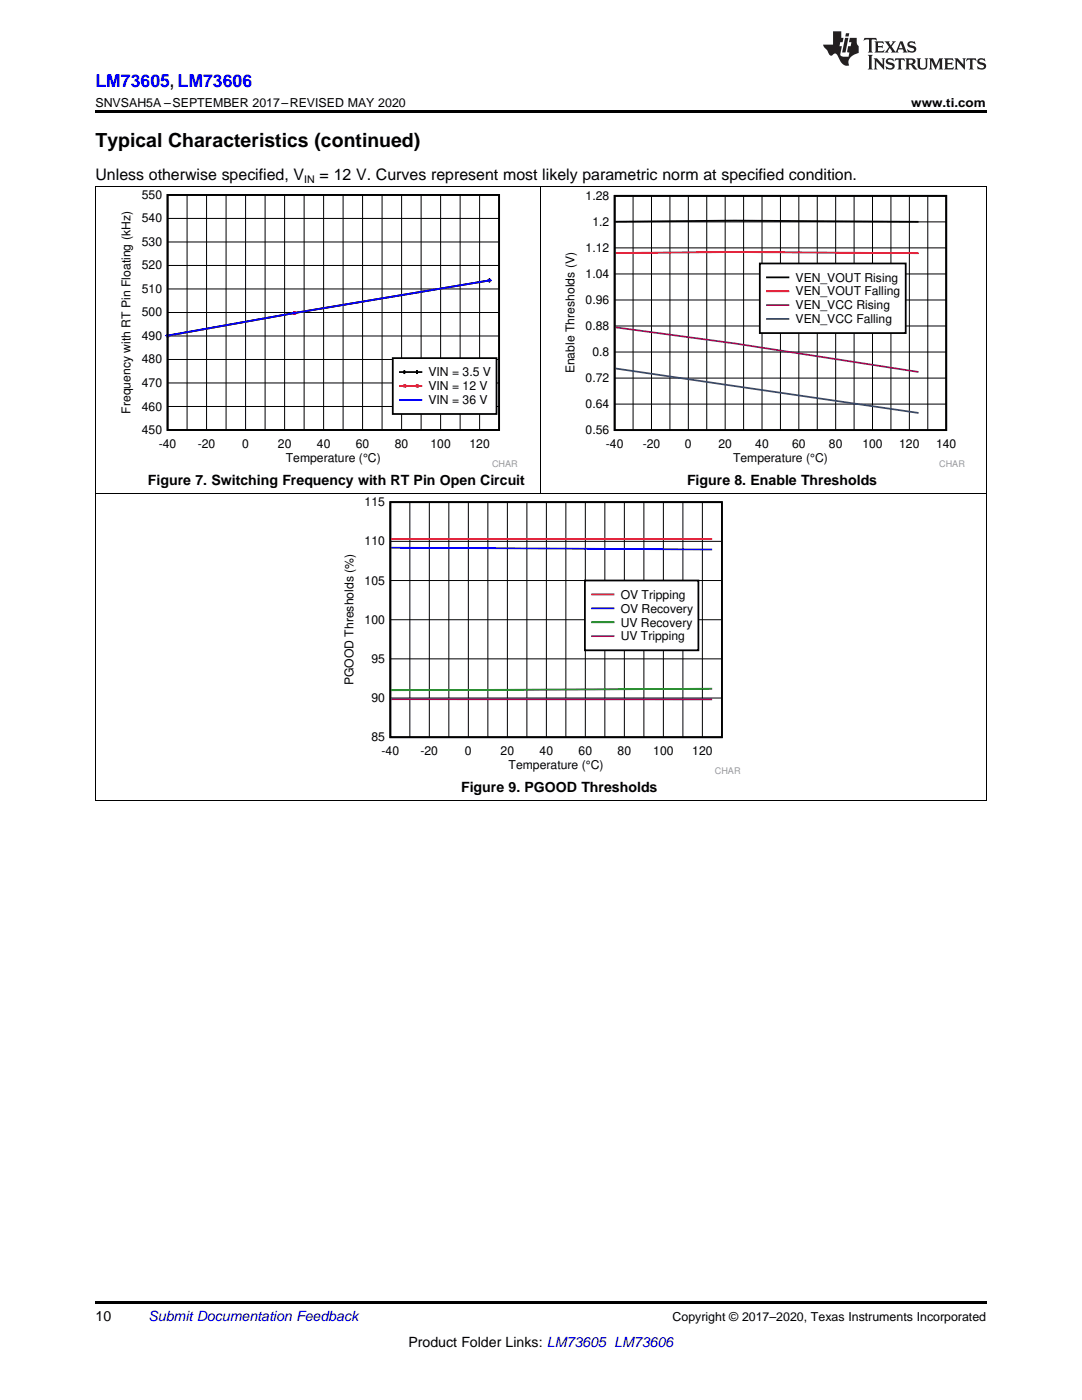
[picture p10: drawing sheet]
<svg xmlns="http://www.w3.org/2000/svg" width="216mm" height="279mm" viewBox="0 0 216 279" stroke-linecap="round" stroke-linejoin="round" font-family="sans-serif">
<defs><g id="words">
<text font-size="3.9" x="19" y="29.3">Typical Characteristics (continued)</text>
<text font-size="3.5" fill="#00f" x="19" y="17.3">LM73605, LM73606</text>
<g font-size="3.2">
<text x="19" y="36">Unless otherwise specified, V</text>
<text x="63.8" y="36">= 12 V. Curves represent most likely parametric norm at specified condition.</text>
</g>
<g font-size="2.8">
<text x="29.5" y="96.8">Figure 7. Switching Frequency with RT Pin Open Circuit</text>
<text x="137.1" y="96.8">Figure 8. Enable Thresholds</text>
<text x="92" y="158.1">Figure 9. PGOOD Thresholds</text>
<text x="19" y="263.6">10</text>
<text x="81.5" y="268.9">Product Folder Links: LM73605 LM73606</text>
</g>
<text font-size="2.8" fill="#0000c8" x="29.6" y="263.6">Submit Documentation Feedback</text>
<g font-size="2.5">
<text x="19" y="21.4">SNVSAH5A –SEPTEMBER 2017–REVISED MAY 2020</text>
<text x="181.8" y="21.4">www.ti.com</text>
<text x="134.2" y="263.6">Copyright © 2017–2020, Texas Instruments Incorporated</text>
</g>
<g font-size="2.4">
<text x="28.3" y="39.7">550</text>
<text x="116.9" y="39.9">1.28</text>
<text x="28.3" y="44.4">540</text>
<text x="118.2" y="45.1">1.2</text>
<text x="28.3" y="53.8">520</text>
<text x="28.3" y="49.1">530</text>
<text x="116.9" y="50.3">1.12</text>
<text x="28.3" y="58.5">510</text>
<text x="116.9" y="55.5">1.04</text>
<text x="158.7" y="56.2">VEN_VOUT Rising</text>
<text x="158.7" y="59">VEN_VOUT Falling</text>
<text x="28.3" y="63.2">500</text>
<text x="116.9" y="65.9">0.88</text>
<text x="116.9" y="60.7">0.96</text>
<text x="158.7" y="61.7">VEN_VCC Rising</text>
<text x="158.7" y="64.5">VEN_VCC Falling</text>
<text x="28.3" y="67.9">490</text>
<text x="118.2" y="71">0.8</text>
<text x="28.3" y="77.2">470</text>
<text x="28.3" y="72.5">480</text>
<text x="85.5" y="75.1">VIN = 3.5 V</text>
<text x="85.5" y="77.9">VIN = 12 V</text>
<text x="114.6" y="74.5" transform="rotate(-90 114.6 74.5)">Enable Thresholds (V)</text>
<text x="116.9" y="76.2">0.72</text>
<text x="26.1" y="82.6" transform="rotate(-90 26.1 82.6)">Frequency with RT Pin Floating (kHz)</text>
<text x="28.3" y="81.9">460</text>
<text x="85.5" y="80.7">VIN = 36 V</text>
<text x="116.9" y="81.4">0.64</text>
<text x="28.3" y="86.6">450</text>
<text x="31.7" y="89.4">-40</text>
<text x="39.5" y="89.4">-20</text>
<text x="48.3" y="89.4">0</text>
<text x="55.4" y="89.4">20</text>
<text x="63.2" y="89.4">40</text>
<text x="71" y="89.4">60</text>
<text x="78.8" y="89.4">80</text>
<text x="85.9" y="89.4">100</text>
<text x="93.7" y="89.4">120</text>
<text x="116.9" y="86.6">0.56</text>
<text x="120.9" y="89.4">-40</text>
<text x="128.2" y="89.4">-20</text>
<text x="136.7" y="89.4">0</text>
<text x="143.4" y="89.4">20</text>
<text x="150.7" y="89.4">40</text>
<text x="158" y="89.4">60</text>
<text x="165.4" y="89.4">80</text>
<text x="172.1" y="89.4">100</text>
<text x="179.4" y="89.4">120</text>
<text x="186.8" y="89.4">140</text>
<text x="57" y="92.2">Temperature (°C)</text>
<text x="146.3" y="92.2">Temperature (°C)</text>
<text x="72.8" y="101">115</text>
<text x="72.8" y="108.8">110</text>
<text x="72.8" y="116.7">105</text>
<text x="123.8" y="119.5">OV Tripping</text>
<text x="72.8" y="124.5">100</text>
<text x="123.8" y="122.3">OV Recovery</text>
<text x="123.8" y="125">UV Recovery</text>
<text x="123.8" y="127.8">UV Tripping</text>
<text x="70.5" y="136.8" transform="rotate(-90 70.5 136.8)">PGOOD Thresholds (%)</text>
<text x="74.1" y="132.3">95</text>
<text x="74.1" y="140.1">90</text>
<text x="74.1" y="147.9">85</text>
<text x="76.1" y="150.7">-40</text>
<text x="83.9" y="150.7">-20</text>
<text x="92.8" y="150.7">0</text>
<text x="99.9" y="150.7">20</text>
<text x="101.5" y="153.5">Temperature (°C)</text>
<text x="107.7" y="150.7">40</text>
<text x="115.5" y="150.7">60</text>
<text x="123.2" y="150.7">80</text>
<text x="130.3" y="150.7">100</text>
<text x="138.1" y="150.7">120</text>
</g>
<text font-size="2.1" x="60.7" y="36.6">IN</text>
<g font-size="1.8" fill="#999">
<text x="98.2" y="93.2">CHAR</text>
<text x="187.4" y="93.2">CHAR</text>
<text x="142.6" y="154.5">CHAR</text>
</g>
</g></defs>
<path d="M19 259.7h177.8v.5h-177.8z" fill="#000"/>
<path d="M19.1 98.5v61.4M196.8 98.5v61.4M19 159.8h177.8" fill="none" stroke="#000" stroke-width=".2"/>
<path d="M68.1 99.3h79.7v55.3h-79.7z" fill-rule="evenodd" fill="#fff"/>
<path d="M77.9 100.2h66.1v46.9h-66.1z" fill="none" stroke="#000" stroke-width=".35"/>
<g fill="none" stroke="#000" stroke-width=".2">
<path d="M77.9 115.9h66.2M77.9 108h66.2M81.8 100.2v46.9M85.7 100.2v46.9M89.6 100.2v46.9M93.5 100.2v46.9M97.3 100.2v46.9M101.2 100.2v46.9M105.1 100.2v46.9M109 100.2v46.9M112.9 100.2v46.9M116.8 100.2v46.9"/>
<path d="M120.7 100.2v46.9M124.6 100.2v46.9M128.5 100.2v46.9M132.4 100.2v46.9M136.3 100.2v46.9M140.2 100.2v46.9M77.9 139.3h66.2M77.9 131.5h66.2M77.9 123.7h66.2"/>
</g>
<path d="M142.1 107.5l-64 .1" fill="none" stroke="#f00" stroke-width=".35"/>
<path d="M78.1 109.3l64 .4" fill="none" stroke="#00f" stroke-width=".35"/>
<path d="M142.1 137.5l-64 .2" fill="none" stroke="#008000" stroke-width=".35"/>
<path d="M78.1 139.5l64 .1" fill="none" stroke="#800080" stroke-width=".35"/>
<path d="M116.7 115.9h22.7v13.9h-22.7z" fill-rule="evenodd" fill="#fff"/>
<path d="M116.7 115.9h22.7v13.9h-22.7z" fill="none" stroke="#000" stroke-width=".35"/>
<path d="M118.1 118.6h4.3" fill="none" stroke="#f00" stroke-width=".35"/>
<path d="M118.1 121.4h4.3" fill="none" stroke="#00f" stroke-width=".35"/>
<path d="M118.1 124.2h4.3" fill="none" stroke="#008000" stroke-width=".35"/>
<path d="M118.1 127h4.3" fill="none" stroke="#800080" stroke-width=".35"/>
<path d="M19.1 37.2v61.4M107.9 37.2v61.4M196.8 37.2v61.4M19 98.5h177.8" fill="none" stroke="#000" stroke-width=".2"/>
<path d="M23.7 38h79.6v55.3h-79.6z" fill-rule="evenodd" fill="#fff"/>
<path d="M33.4 38.9h66.2v46.9h-66.2zM97.7 55.7v.5zM97.7 56l-39 6.5-25.1 4.5M33.4 66.8v.5zM58.7 62.2v.5z" fill="none" stroke="#000" stroke-width=".35"/>
<g fill="none" stroke="#000" stroke-width=".2">
<path d="M37.3 38.9v46.9M41.2 38.9v46.9M45.1 38.9v46.9M49 38.9v46.9M52.9 38.9v46.9M56.8 38.9v46.9M60.7 38.9v46.9M64.6 38.9v46.9M68.5 38.9v46.9M72.3 38.9v46.9M76.2 38.9v46.9M80.1 38.9v46.9"/>
<path d="M84 38.9v46.9M87.9 38.9v46.9M91.8 38.9v46.9M95.7 38.9v46.9M33.4 57.7h66.2M33.4 53h66.2M33.4 48.3h66.2M33.4 43.6h66.2M33.4 76.4h66.2M33.4 71.7h66.2M33.4 67.1h66.2M33.4 62.4h66.2"/>
<path d="M33.4 81.1h66.2"/>
</g>
<path d="M97.4 55.7l.5 .5M97.7 56l-39 6.5-25.1 4.5M97.9 55.7l-.5 .5M33.2 66.8l.5 .5M33.7 66.8l-.5 .5M58.5 62.2l.5 .5M59 62.2l-.5 .5" fill="none" stroke="#f00" stroke-width=".35"/>
<path d="M97.9 55.7h.1M97.9 56.2h.1M33.7 66.8h.1M33.7 67.3h.1M59 62.2h.1M59 62.7h.1" fill="none" stroke="#f00" stroke-width=".2"/>
<path d="M97.4 56h.5zM97.7 56l-39 6.5-25.1 4.4M33.2 67h.5zM58.5 62.5h.5z" fill="none" stroke="#00f" stroke-width=".35"/>
<path d="M78.4 71.5h20.7v11.1h-20.7z" fill-rule="evenodd" fill="#fff"/>
<path d="M78.4 71.5h20.7v11.1h-20.7zM79.8 74.3h4.3M80.7 74v.5zM83.2 74v.5z" fill="none" stroke="#000" stroke-width=".35"/>
<path d="M79.8 77h4.3M80.5 76.8l.4 .5M80.9 76.8l-.4 .5M83 76.8l.4 .5M83.4 76.8l-.4 .5" fill="none" stroke="#f00" stroke-width=".35"/>
<path d="M80.9 76.8h.1M80.9 77.3h.1M83.4 76.8h.1M83.4 77.3h.1" fill="none" stroke="#f00" stroke-width=".2"/>
<path d="M79.8 79.8h4.3M80.5 79.8h.4zM83 79.8h.4z" fill="none" stroke="#00f" stroke-width=".35"/>
<path d="M112.2 38.1h80.3v55.2h-80.3z" fill-rule="evenodd" fill="#fff"/>
<path d="M122.6 39.1h66.2v46.7h-66.2zM122.8 44.2l23.7-.2 36.8 .3" fill="none" stroke="#000" stroke-width=".35"/>
<g fill="none" stroke="#000" stroke-width=".2">
<path d="M126.3 39.1v46.7M130 39.1v46.7M133.7 39.1v46.7M137.3 39.1v46.7M141 39.1v46.7M144.7 39.1v46.7M148.4 39.1v46.7M152.1 39.1v46.7M155.7 39.1v46.7M159.4 39.1v46.7M163.1 39.1v46.7M166.7 39.1v46.7"/>
<path d="M170.4 39.1v46.7M174.1 39.1v46.7M177.8 39.1v46.7M181.5 39.1v46.7M185.1 39.1v46.7M122.6 59.9h66.2M122.6 54.7h66.2M122.6 49.5h66.2M122.6 44.3h66.2M122.6 75.5h66.2M122.6 70.3h66.2M122.6 65.1h66.2"/>
<path d="M122.6 80.6h66.2"/>
</g>
<path d="M122.8 50.5l23.7-.2 36.8 .2" fill="none" stroke="#f00" stroke-width=".35"/>
<path d="M122.8 65.3l23.7 3.2 36.8 5.7" fill="none" stroke="#800080" stroke-width=".35"/>
<path d="M122.8 73.5l60.5 8.9" fill="none" stroke="#295c75" stroke-width=".35"/>
<path d="M151.6 52.6h29.1v13.9h-29.1z" fill-rule="evenodd" fill="#fff"/>
<path d="M151.6 52.6h29.1v13.9h-29.1zM153 55.4h4.3" fill="none" stroke="#000" stroke-width=".35"/>
<path d="M153 58.1h4.3" fill="none" stroke="#f00" stroke-width=".35"/>
<path d="M153 60.9h4.3" fill="none" stroke="#800080" stroke-width=".35"/>
<path d="M153 63.7h4.3" fill="none" stroke="#295c75" stroke-width=".35"/>
<path d="M19 37.2h177.8" fill="none" stroke="#000" stroke-width=".2"/>
<path d="M19 22h177.8v.5h-177.8z" fill="#000"/>
<g fill="#231f20">
<path d="M172.5 7.6l-.1 .5 .4-.2h.6v.1v2.1l-.2 .4h.9l-.2-.4v-2.1l.1-.1h.5l.5 .2-.2-.5zM174.5 8.3l.2 .3v1.5l-.2 .4h1.8l.2-.6a1.04 1.04 0 0 1-1.3 .2v-.7h.6l.3 .2v-.6l-.3 .2h-.6v-.6l.8-.1 .4 .3-.2-.5zM176.5 8.3l.9 1.1-.9 1.1h.8l-.2-.2 .4-.7 .5 .7-.2 .2h1.5l-.2-.2 .2-.4h.9l.1 .4-.2 .2h1l-.3-.3-.7-1.9h-.5l-.9 2-.8-1 .9-1h-.8l.1 .3-.4 .5-.3-.6 .1-.2zM179.7 8.6l.4 1h-.7zM181.3 8.4a.63 .63 0 0 0-.2 .7 .63 .63 0 0 0 .6 .4l.6 .2 .1 .2a.75 .75 0 0 1-.7 .4 .75 .75 0 0 1-.6-.5l.1 .7 .1-.1a1.11 1.11 0 0 0 1.5-.6 1.13 1.13 0 0 0-1.2-.8l-.1-.4a1.04 1.04 0 0 1 1.2 .2l-.2-.5-.2 .1-.4-.2zM173.2 10.9l.2 .4v2.2l-.2 .4h1l-.3-.4v-2.2l.3-.4zM174.3 11.6l.3 .4v1.5l-.3 .4h.8l-.2-.4v-1.3l1.5 1.7v-1.9l.2-.4h-.7l.2 .4v.9l-1.1-1.3zM177 11.8a.62 .62 0 0 0-.2 .7 .62 .62 0 0 0 .6 .4l.6 .1 .1 .3a.76 .76 0 0 1-.7 .3 .76 .76 0 0 1-.7-.4l.2 .7 .1-.1a1.11 1.11 0 0 0 1.5-.6 1.13 1.13 0 0 0-1.2-.8l-.1-.4a1.04 1.04 0 0 1 1.2 .2l-.2-.6-.2 .1-.5-.1zM178.7 11.6l-.2 .6a.61 .61 0 0 1 .8-.3v1.6l-.2 .4h.9l-.2-.4v-1.6a.63 .63 0 0 1 .7 .3l-.1-.6zM180.6 11.6l.3 .4v1.5l-.3 .4h1l-.2-.2-.1-.8 .6 .2a.76 .76 0 0 0 1.2 .7l-1-1a.58 .58 0 0 0 .6-.5 .58 .58 0 0 0-.5-.6zM181.4 11.9h.1a.45 .45 0 0 1 .5 .1 .45 .45 0 0 1 .1 .5l-.8 .2zM182.9 11.6l.2 .2a2.17 2.17 0 0 0 .3 1.9 .99 .99 0 0 0 1.6-.6v-1.1l.2-.4h-.7l.2 .2a1.92 1.92 0 0 1-.2 1.8 .6 .6 0 0 1-.9-.5v-1.1l.2-.4zM185.4 11.6l.2 .4v1.5l-.2 .4h.7l-.2-.4v-1.4l.8 1.8 .8-1.8v1.4l-.2 .4h.9l-.2-.4v-1.5l.2-.4h-.8l-.6 1.5-.6-1.5zM188.4 11.6l.2 .4v1.5l-.2 .4h1.8l.1-.6a1.04 1.04 0 0 1-1.2 .1v-.6h.5l.4 .2v-.6l-.4 .2h-.5v-.7h.8l.3 .3-.1-.6zM190.5 11.6l.2 .4v1.5l-.2 .4h.7l-.2-.4v-1.3l1.5 1.7v-1.9l.2-.4h-.7l.2 .4v.9l-1.1-1.3zM192.9 11.6l-.1 .6a.61 .61 0 0 1 .7-.3l.1 1.6-.3 .4h1l-.3-.4 .1-1.6a.63 .63 0 0 1 .7 .3l-.1-.6zM195.2 11.8a.62 .62 0 0 0-.2 .7 .62 .62 0 0 0 .6 .4l.6 .1 .1 .3a.76 .76 0 0 1-.7 .3 .76 .76 0 0 1-.6-.4l.1 .7 .1-.1a1.11 1.11 0 0 0 1.6-.6 1.13 1.13 0 0 0-1.3-.8l-.1-.4a1.04 1.04 0 0 1 1.2 .2l-.1-.6-.2 .1-.5-.1z"/>
<path d="M166.2 6.3v2.6h-1.9v.4l.8 .9a.91 .91 0 0 0 1 .8 .56 .56 0 0 1 .5-.3 .56 .56 0 0 1 .5 .3l.4 .8a1.53 1.53 0 0 0 1.9 1.2 1.54 1.54 0 0 1 1-2.1l.9-.3v-1.4a1.52 1.52 0 0 1-.4-1.6h-1.3l-.2 .8h.5l-.2 .8h-.5l-.1 1v.2l.4 .1-.2 .8a1.93 1.93 0 0 1-1.6-.3l.3-1.8h-.5l.2-.8h.4l.2-.8h-.4v-1.3zM168.6 7.6l-.6 2.9h.7l.6-2.9zM168.8 6.6l-.1 .7h.6l.2-.7z"/>
</g>
<use href="#words"/>
</svg>
